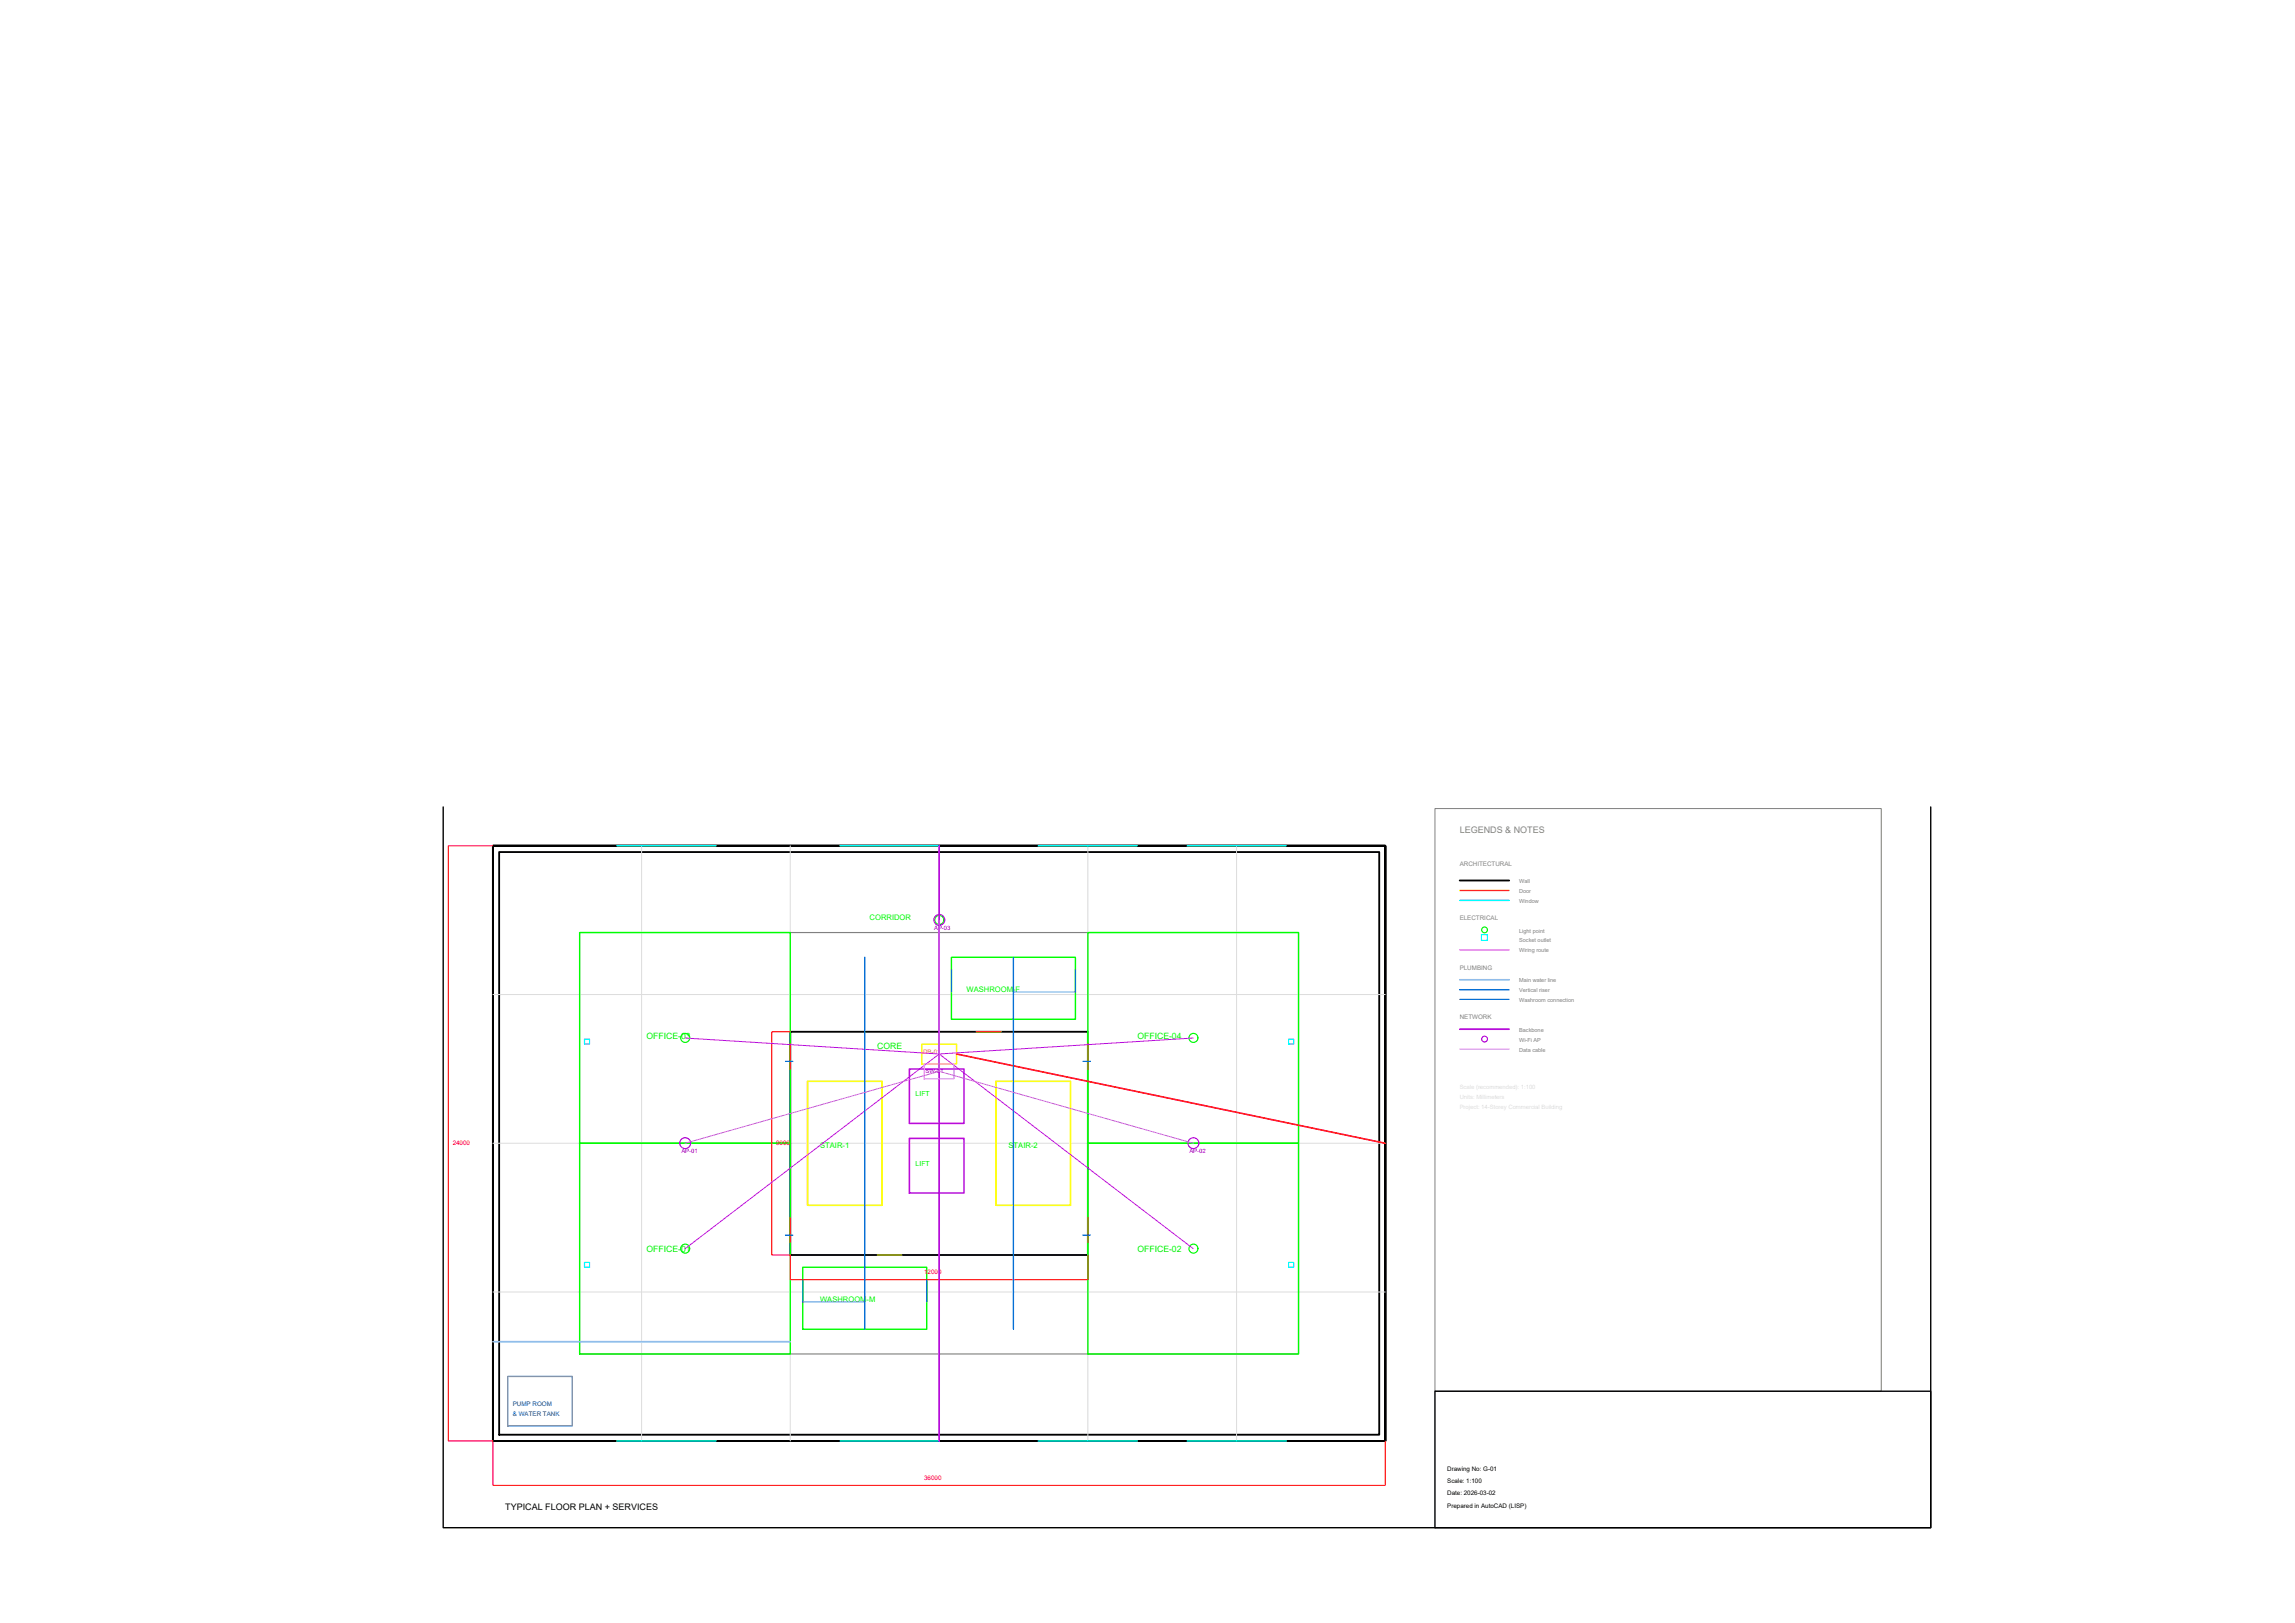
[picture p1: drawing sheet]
<svg xmlns="http://www.w3.org/2000/svg" width="420mm" height="297mm" viewBox="0 0 420 297" stroke-linecap="round" stroke-linejoin="round" font-family="sans-serif">
<defs><g id="words">
<text font-size="1.6" fill="#808080" x="267.2" y="152.5">LEGENDS &amp; NOTES</text>
<g font-size="1.6" fill="#0f0">
<text x="118.3" y="190.2">OFFICE-03</text>
<text x="208.2" y="190.2">OFFICE-04</text>
<text x="160.6" y="192">CORE</text>
<text x="118.3" y="229.2">OFFICE-01</text>
<text x="208.2" y="229.2">OFFICE-02</text>
</g>
<text font-size="1.6" x="92.5" y="276.4">TYPICAL FLOOR PLAN + SERVICES</text>
<g font-size="1.4" fill="#0f0">
<text x="159.2" y="168.4">CORRIDOR</text>
<text x="176.9" y="181.6">WASHROOM-F</text>
<text x="150.1" y="210.2">STAIR-1</text>
<text x="184.6" y="210.2">STAIR-2</text>
<text x="150.1" y="238.3">WASHROOM-M</text>
</g>
<g font-size="1.3" fill="#0f0">
<text x="167.6" y="200.6">LIFT</text>
<text x="167.6" y="213.3">LIFT</text>
</g>
<g font-size="1.1" fill="#808080">
<text x="267.2" y="158.4">ARCHITECTURAL</text>
<text x="267.2" y="168.4">ELECTRICAL</text>
<text x="267.2" y="177.5">PLUMBING</text>
<text x="267.2" y="186.5">NETWORK</text>
</g>
<g font-size="1.1" fill="#8a00b8">
<text x="171" y="170.2">AP-03</text>
<text x="169.4" y="196.3">SW-01</text>
<text x="124.7" y="211.1">AP-01</text>
<text x="217.7" y="211.1">AP-02</text>
</g>
<text font-size="1.1" fill="#ff7f00" x="169" y="192.9">DB-01</text>
<g font-size="1.1" fill="#f00">
<text x="82.9" y="209.6">24000</text>
<text x="142.1" y="209.6">9000</text>
<text x="169.2" y="233.2">12000</text>
<text x="169.2" y="270.9">36000</text>
</g>
<g font-size="1.1" fill="#004a95">
<text x="93.9" y="257.3">PUMP ROOM</text>
<text x="93.9" y="259.2">&amp; WATER TANK</text>
</g>
<g font-size="1.1">
<text x="265" y="269.1">Drawing No: G-01</text>
<text x="265" y="271.4">Scale: 1:100</text>
<text x="265" y="273.7">Date: 2026-03-02</text>
<text x="265" y="276">Prepared in AutoCAD (LISP)</text>
</g>
<g font-size="1" fill="#808080">
<text x="278.1" y="161.6">Wall</text>
<text x="278.1" y="163.4">Door</text>
<text x="278.1" y="165.2">Window</text>
<text x="278.1" y="170.7">Light point</text>
<text x="278.1" y="172.5">Socket outlet</text>
<text x="278.1" y="174.3">Wiring route</text>
<text x="278.1" y="179.7">Main water line</text>
<text x="278.1" y="181.6">Vertical riser</text>
<text x="278.1" y="183.4">Washroom connection</text>
<text x="278.1" y="188.8">Backbone</text>
<text x="278.1" y="190.7">Wi-Fi AP</text>
<text x="278.1" y="192.5">Data cable</text>
</g>
</g></defs>
<!-- layer: A-WALL -->
<path d="M90.2 154.8h163.4v108.9h-163.4v-108.9h163.4v108.9h-163.4v-108.9h163.4v108.9h-163.4h163.4v-108.9h-163.4v108.9zM91.4 155.9h161.1v106.7h-161.1zM267.2 161.1h9.1M144.7 188.8h54.5v40.9h-54.5z" fill="none" stroke="#000" stroke-width=".34"/>
<!-- layer: A-GRID -->
<path d="M117.5 154.8v108.9M144.7 154.8v108.9M171.9 154.8v108.9M199.2 154.8v108.9M226.4 154.8v108.9M90.2 182h163.4M90.2 209.2h163.4M90.2 236.5h163.4" fill="none" stroke="#dcdcdc" stroke-width=".18"/>
<!-- layer: A-CORRIDOR -->
<path d="M106.1 170.7h131.6v77.1h-131.6z" fill="none" stroke="#808080" stroke-width=".21"/>
<!-- layer: A-STAIR -->
<path d="M147.9 197.9h13.6v22.7h-13.6zM182.4 197.9h13.6v22.7h-13.6z" fill="none" stroke="#ff0" stroke-width=".3"/>
<!-- layer: A-ELEVATOR -->
<path d="M166.5 195.7h10v9.9h-10zM166.5 208.4h10v9.9h-10z" fill="none" stroke="#f0f" stroke-width=".3"/>
<!-- layer: A-ROOM -->
<path d="M106.1 170.7h38.6v38.5h-38.6zM174.2 175.2h22.7v11.3h-22.7zM199.2 170.7h38.5v38.5h-38.5zM106.1 209.2h38.6v38.6h-38.6zM199.2 209.2h38.5v38.6h-38.5zM147 231.9h22.7v11.4h-22.7z" fill="none" stroke="#0f0" stroke-width=".25"/>
<!-- layer: A-DOOR -->
<path d="M267.2 163h9.1M144.7 191.1v4.6M178.7 188.8h4.6M199.2 191.1v4.6M144.7 222.9v4.5M160.6 229.7h4.5M199.2 222.9v4.5" fill="none" stroke="#ff7f00" stroke-width=".25"/>
<!-- layer: A-WINDOW -->
<path d="M112.9 154.8h18.2M153.8 154.8h18.1M190.1 154.8h18.1M217.3 154.8h18.2M267.2 164.8h9.1M112.9 263.7h18.2M153.8 263.7h18.1M190.1 263.7h18.1M217.3 263.7h18.2" fill="none" stroke="#0ff" stroke-width=".25"/>
<!-- layer: A-DIMS -->
<path d="M90.2 154.8h-8.1v108.9h8.1v8.2h163.4v-8.2M144.7 188.8h-3.4v40.9h3.4v4.5h54.5v-4.5" fill="none" stroke="#f00" stroke-width=".18"/>
<!-- layer: E-PANEL -->
<path d="M168.8 191.1h6.3v3.6h-6.3z" fill="none" stroke="#ff0" stroke-width=".25"/>
<!-- layer: E-POWER-MAIN -->
<path d="M175.1 192.9l78.5 16.3" fill="none" stroke="#f00" stroke-width=".3"/>
<!-- layer: E-LIGHT -->
<g fill="none" stroke="#0f0" stroke-width=".21">
<circle cx="172" cy="168.4" r=".83"/>
<circle cx="271.8" cy="170.2" r=".53"/>
<circle cx="125.4" cy="190" r=".83"/>
<circle cx="218.5" cy="190" r=".83"/>
<circle cx="125.4" cy="228.5" r=".83"/>
<circle cx="218.5" cy="228.5" r=".83"/>
</g>
<!-- layer: E-SOCKET -->
<path d="M271.2 171.1h1.1v1h-1.1zM107 190.2h.9v.9h-.9zM235.9 190.2h.9v.9h-.9zM107 231h.9v.9h-.9zM235.9 231h.9v.9h-.9z" fill="none" stroke="#0ff" stroke-width=".21"/>
<!-- layer: E-SWITCH -->
<path d="M143.8 194.3h1.3M198.2 194.3h1.4M143.8 226h1.3M198.2 226h1.4" fill="none" stroke="#00f" stroke-width=".21"/>
<!-- layer: E-WIRE -->
<path d="M171.9 168.4v24.5M267.2 173.8h9.1M125.4 190l46.5 2.9 46.6-2.9M125.4 228.5l46.5-35.6 46.6 35.6" fill="none" stroke="#f0f" stroke-width=".18"/>
<!-- layer: P-WATER-MAIN -->
<path d="M267.2 179.3h9.1M90.2 245.6h54.5" fill="none" stroke="#7fbfff" stroke-width=".3"/>
<!-- layer: P-RISER -->
<path d="M158.3 175.2v68.1M185.5 175.2v68.1M267.2 181.1h9.1" fill="none" stroke="#006edd" stroke-width=".25"/>
<!-- layer: P-HORIZ-PIPE -->
<path d="M185.5 181.6h11.4M147 238.3h11.3" fill="none" stroke="#6ea5dd" stroke-width=".21"/>
<!-- layer: P-WC-CONN -->
<path d="M174.2 177.5v4.1M196.9 177.5v4.1M267.2 182.9h9.1M147 234.2v4.1M169.7 234.2v4.1" fill="none" stroke="#005cb8" stroke-width=".21"/>
<!-- layer: P-TANK-PUMP -->
<path d="M92.9 251.9h11.9v9.1h-11.9z" fill="none" stroke="#5c8ab8" stroke-width=".25"/>
<!-- layer: N-BACKBONE -->
<path d="M171.9 154.8v108.9M267.2 188.4h9.1" fill="none" stroke="#bf00ff" stroke-width=".3"/>
<!-- layer: N-SWITCH -->
<path d="M169.2 194.7h5.5v2.8h-5.5z" fill="none" stroke="#df7fff" stroke-width=".21"/>
<!-- layer: N-AP -->
<g fill="none" stroke="#a500dd" stroke-width=".21">
<circle cx="172" cy="168.4" r=".99"/>
<circle cx="271.8" cy="190.2" r=".53"/>
<circle cx="125.4" cy="209.2" r=".99"/>
<circle cx="218.5" cy="209.2" r=".99"/>
</g>
<!-- layer: N-DATA-CABLE -->
<path d="M171.9 168.4v27.7M267.2 192h9.1M125.4 209.2l46.5-13.1 46.6 13.1" fill="none" stroke="#c16edd" stroke-width=".18"/>
<!-- layer: X-LEGEND -->
<path d="M262.7 148h81.7v106.6h-81.7z" fill="none" stroke="#808080" stroke-width=".18"/>
<!-- layer: X-TITLE -->
<path d="M81.1 147.7v131.9h272.4v-131.9M262.7 254.6h90.8v25h-90.8z" fill="none" stroke="#000" stroke-width=".25"/>
<use href="#words"/>
</svg>
